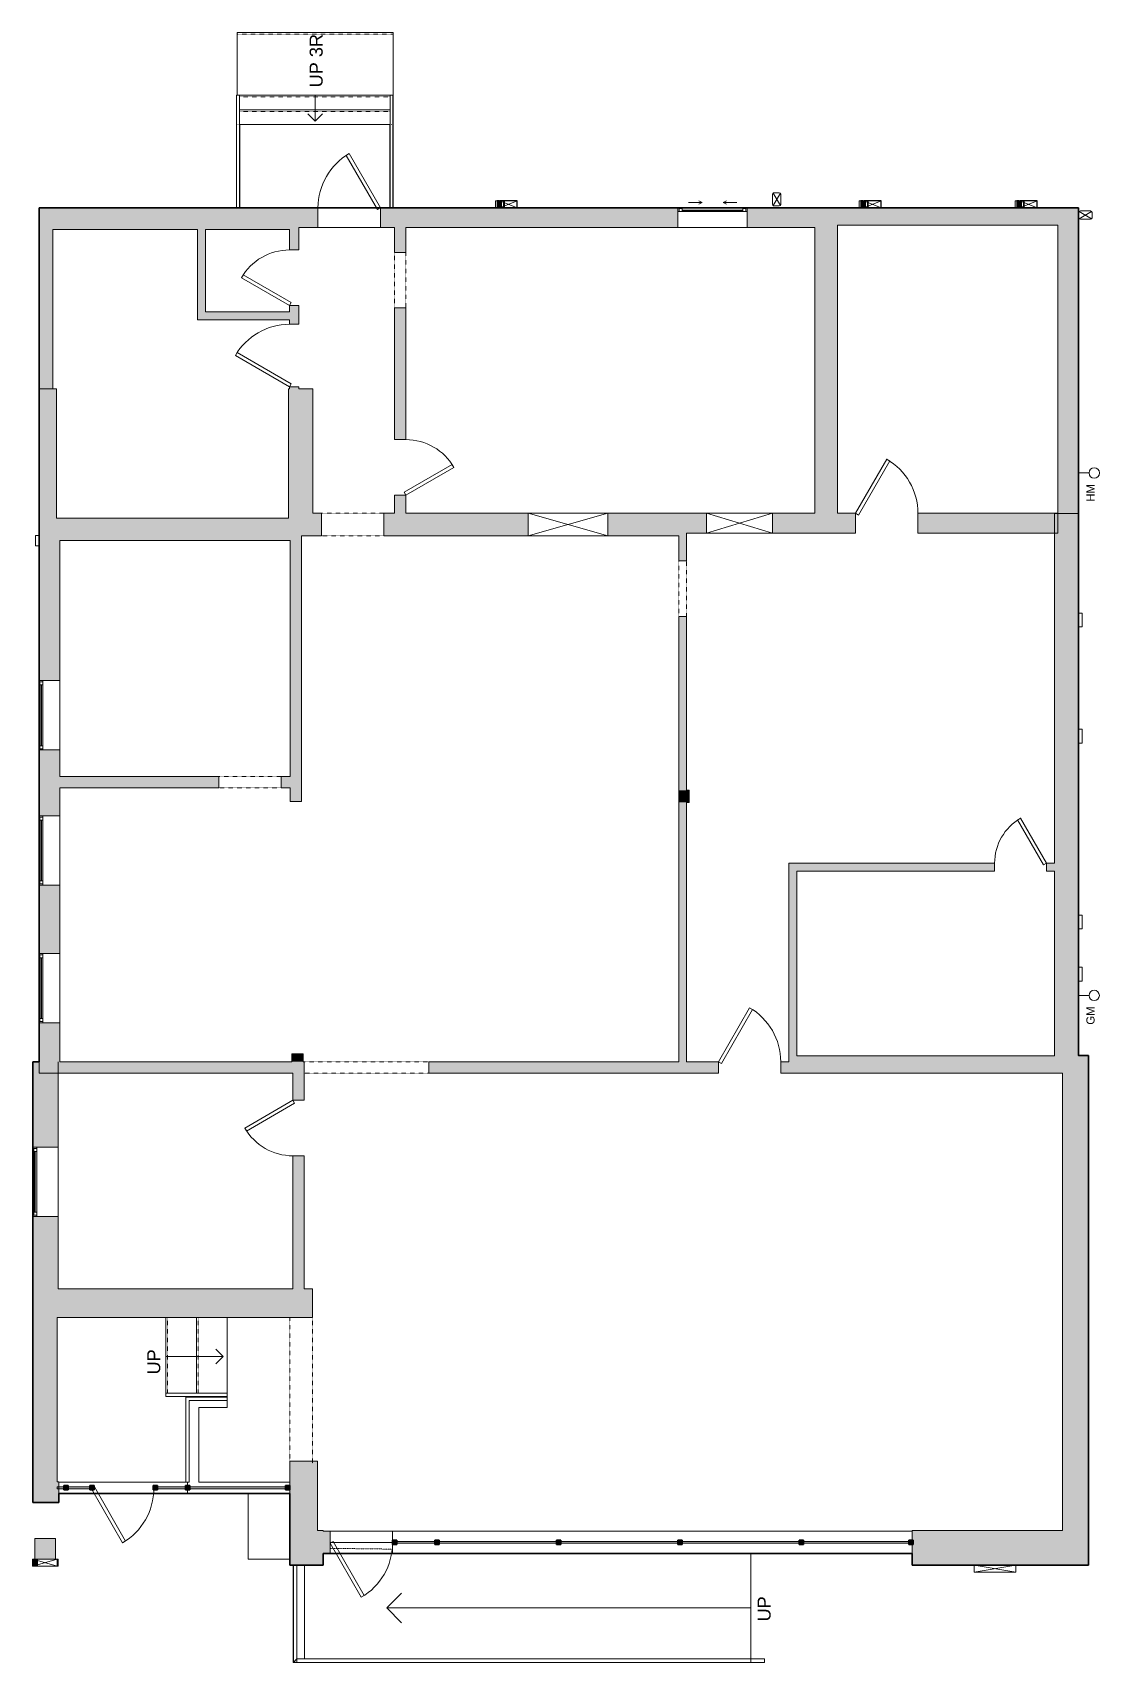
# Model space of a CAD drawing. Header units: inches. Extents: x 20 to 636, y -384 to 556.
import ezdxf

# ---------------------------------------------------------------- set-up
doc = ezdxf.new("R2010")
doc.units = ezdxf.units.IN
doc.header["$MEASUREMENT"] = 0
doc.linetypes.add('Dash', pattern=[0.23622, 0.11811, -0.11811])
doc.linetypes.add('Overhead', pattern=[0.15625, 0.09375, -0.0625])
for name, color, linetype, lineweight in [('A-ANNO-NOTE', 131, 'Continuous', 9), ('A-AREA', 32, 'Dash', 9), ('A-DETL', 90, 'Continuous', 9), ('A-DETL-GENF', 92, 'Overhead', 9), ('A-DETL-MEDM', 90, 'Continuous', 9), ('A-DOOR', 31, 'Continuous', 9), ('A-EXTEERIOR SPACES', 90, 'Continuous', 9), ('A-FLOR', 192, 'Continuous', 9), ('A-FLOR-HRAL', 11, 'Continuous', 9), ('A-FLOR-OVHD', 1, 'Overhead', 9), ('A-GENM', 13, 'Continuous', 9), ('A-GENM-HDLN', 13, 'Dash', 9), ('A-GLAZ', 151, 'Continuous', 9), ('A-LEDGES', 90, 'Continuous', 9), ('A-WALL', 90, 'Continuous', 9), ('A-WALL-PATT', 111, 'Continuous', 9), ('G-ANNO-TEXT', 231, 'Continuous', 9), ('M-EQPM', 90, 'Continuous', 9), ('Q-SPCQ', 2, 'Continuous', 9), ('S-STRS', 90, 'Continuous', 9)]:
    doc.layers.add(name, color=color, linetype=linetype, lineweight=lineweight)
doc.styles.add('Arial', font='arial.ttf', dxfattribs={"height": 4.6875})
doc.styles.add('Arial_1', font='arial.ttf', dxfattribs={"height": 7.5})

msp = doc.modelspace()

# ---------------------------------------------------------------- texts
at = {"layer": 'A-ANNO-NOTE', "char_height": 4.687, "attachment_point": 1, "rotation": 90, "style": 'Arial'}
for s, insert, width in [('HM', (628.49, 285.92), 11.7413), ('GM', (628.48, -15.72), 12.4987)]:
    msp.add_mtext(s, dxfattribs=dict(at, insert=insert, width=width))
at = {"layer": 'G-ANNO-TEXT', "color": 7, "char_height": 7.5, "attachment_point": 1, "rotation": 90, "style": 'Arial_1'}
for s, insert, width in [('UP 3R', (180.2, 524.89), 38.6325), ('UP', (86.48, -217.46), 18.18), ('UP', (438.74, -359.91), 18.18)]:
    msp.add_mtext(s, dxfattribs=dict(at, insert=insert, width=width))

# ---------------------------------------------------------------- blocks, each defined once
blk = doc.blocks.new('Wall Opening - Default 1-5566738-Main Floor')
at = {"layer": 'A-GENM'}
for p, q in [((23, 6.5), (-23, -6.5)), ((-23, 6.5), (23, -6.5))]:
    blk.add_line(p, q, dxfattribs=at)
at = {"layer": 'A-GENM-HDLN'}
for p, q in [((23, 6.5), (-23, 6.5)), ((-23, 6.5), (-23, -6.5)), ((23, -6.5), (23, 6.5)), ((-23, -6.5), (23, -6.5))]:
    blk.add_line(p, q, dxfattribs=at)
blk = doc.blocks.new('Wall Opening - Default 1-5566722-Main Floor')
at = {"layer": 'A-GENM'}
for p, q in [((19, 5.75), (-19, -5.75)), ((-19, 5.75), (19, -5.75))]:
    blk.add_line(p, q, dxfattribs=at)
at = {"layer": 'A-GENM-HDLN'}
for p, q in [((19, 5.75), (-19, 5.75)), ((-19, 5.75), (-19, -5.75)), ((19, -5.75), (19, 5.75)), ((-19, -5.75), (19, -5.75))]:
    blk.add_line(p, q, dxfattribs=at)
blk = doc.blocks.new('Plan-Double-Sliding - Default 1-5505461-Main Floor')
at = {"layer": 'A-GLAZ'}
for p, q in [((-6, 3.34375), (-14, 3.34375)), ((-6, 3.34375), (-8, 4.34375)), ((-6, 3.34375), (-8, 2.34375)), ((6, 3.34375), (8, 4.34375)), ((6, 3.34375), (8, 2.34375)), ((6, 3.34375), (14, 3.34375))]:
    blk.add_line(p, q, dxfattribs=at)
blk = doc.blocks.new('Planitar-Fixed - Default 1-5505504-Main Floor')
at = {"layer": 'A-GLAZ', "lineweight": 18}
for p, q in [((-20, 6.26), (-19.25, 6.26)), ((-19.25, 6.26), (-19.25, 4.03)), ((-19.25, 5.76), (-17.52, 5.76)), ((-19.25, 4.03), (-17.52, 4.03)), ((-17.52, 5.76), (-17.52, 4.03)), ((17.52, 5.76), (17.52, 4.03)), ((19.25, 5.76), (17.52, 5.76)), ((17.52, 4.03), (19.25, 4.03)), ((19.25, 6.26), (19.25, 4.03)), ((19.96, 6.26), (19.25, 6.26)), ((-20, -5.24), (-18.74, -5.24)), ((20, -5.24), (18.74, -5.24))]:
    blk.add_line(p, q, dxfattribs=at)
at = {"layer": 'A-GLAZ'}
for p, q in [((-20, 6.26), (20, 6.26)), ((-20, 6.26), (-20, 4.03)), ((20, 4.03), (-20, 4.03)), ((-20, 4.03), (-20, -5.24)), ((20, 4.03), (-20, 4.03)), ((-20, 4.03), (20, 4.03)), ((-20, 4.03), (-20, -5.24)), ((20, 4.03), (20, 6.26)), ((20, -5.24), (20, 4.03)), ((20, -5.24), (20, 4.03)), ((-20, -5.24), (20, -5.24)), ((20, -5.24), (-20, -5.24))]:
    blk.add_line(p, q, dxfattribs=at)
at = {"layer": 'A-GLAZ', "lineweight": 25}
blk.add_line((-17.52, 4.9), (17.52, 4.9), dxfattribs=at)
blk = doc.blocks.new('Planitar-Fixed - Default 1-5505658-Main Floor')
at = {"layer": 'A-GLAZ', "lineweight": 18}
for p, q in [((-20, 6.51), (-19.25, 6.51)), ((-19.25, 6.51), (-20, 6.51)), ((-19.25, 6.51), (-19.25, 4.28)), ((-19.25, 4.28), (-19.25, 6.51)), ((-19.25, 6.01), (-17.52, 6.01)), ((-17.52, 6.01), (-19.25, 6.01)), ((-19.25, 6.01), (-19.25, 4.28)), ((-19.25, 4.28), (-17.52, 4.28)), ((-17.52, 6.01), (-17.52, 4.28)), ((-17.52, 4.28), (-17.52, 6.01)), ((17.52, 6.01), (17.52, 4.28)), ((19.25, 6.01), (17.52, 6.01)), ((19.25, 6.01), (17.52, 6.01)), ((17.52, 6.01), (17.52, 4.28)), ((17.52, 4.28), (19.25, 4.28)), ((19.25, 6.51), (19.25, 4.28)), ((19.96, 6.51), (19.25, 6.51)), ((20, 6.51), (19.25, 6.51)), ((19.25, 6.51), (19.25, 4.28)), ((19.25, 4.28), (19.25, 6.01)), ((-20, -5.49), (-18.74, -5.49)), ((20, -5.49), (18.74, -5.49))]:
    blk.add_line(p, q, dxfattribs=at)
at = {"layer": 'A-GLAZ'}
for p, q in [((20, 4.28), (-20, 4.28)), ((-20, 4.28), (-20, -5.49)), ((-19.25, 6.51), (19.25, 6.51)), ((-17.52, 6.01), (17.52, 6.01)), ((20, -5.49), (20, 4.28)), ((-20, -5.49), (20, -5.49))]:
    blk.add_line(p, q, dxfattribs=at)
at = {"layer": 'A-GLAZ', "lineweight": 25}
blk.add_line((-17.52, 5.15), (17.52, 5.15), dxfattribs=at)
blk = doc.blocks.new('Planitar-Fixed - Default 1-5505659-Main Floor')
at = {"layer": 'A-GLAZ', "lineweight": 18}
for p, q in [((-20, 7.76), (-19.25, 7.76)), ((-19.25, 7.76), (-20, 7.76)), ((-19.25, 7.76), (-19.25, 5.53)), ((-19.25, 5.53), (-19.25, 7.76)), ((-19.25, 7.26), (-17.52, 7.26)), ((-17.52, 7.26), (-19.25, 7.26)), ((-19.25, 7.26), (-19.25, 5.53)), ((-19.25, 5.53), (-17.52, 5.53)), ((-17.52, 7.26), (-17.52, 5.53)), ((-17.52, 5.53), (-17.52, 7.26)), ((17.52, 7.26), (17.52, 5.53)), ((19.25, 7.26), (17.52, 7.26)), ((19.25, 7.26), (17.52, 7.26)), ((17.52, 7.26), (17.52, 5.53)), ((17.52, 5.53), (19.25, 5.53)), ((19.25, 7.76), (19.25, 5.53)), ((19.96, 7.76), (19.25, 7.76)), ((20, 7.76), (19.25, 7.76)), ((19.25, 7.76), (19.25, 5.53)), ((19.25, 5.53), (19.25, 7.26)), ((-20, -6.74), (-18.74, -6.74)), ((20, -6.74), (18.74, -6.74))]:
    blk.add_line(p, q, dxfattribs=at)
at = {"layer": 'A-GLAZ'}
for p, q in [((20, 5.53), (-20, 5.53)), ((-20, 5.53), (-20, -6.74)), ((-19.25, 7.76), (19.25, 7.76)), ((-17.52, 7.26), (17.52, 7.26)), ((20, -6.74), (20, 5.53)), ((-20, -6.74), (20, -6.74))]:
    blk.add_line(p, q, dxfattribs=at)
at = {"layer": 'A-GLAZ', "lineweight": 25}
blk.add_line((-17.52, 6.4), (17.52, 6.4), dxfattribs=at)
blk = doc.blocks.new('Planitar - Opening - 3_-0_ x 6_-8_-5505724-Main Floor')
at = {"layer": 'A-DETL-GENF'}
for p, q in [((17.68, 6.5), (-18.32, 6.5)), ((-18.32, -6.5), (17.68, -6.5))]:
    blk.add_line(p, q, dxfattribs=at)
at = {"layer": 'A-DETL-MEDM'}
for p, q in [((-18.32, 6.5), (-18.32, -6.5)), ((17.68, -6.5), (17.68, 6.5))]:
    blk.add_line(p, q, dxfattribs=at)
blk = doc.blocks.new('Planitar - Opening - 3_-0_ x 6_-8_-5505767-Main Floor')
at = {"layer": 'A-DETL-GENF'}
for p, q in [((17.68, 3.25), (-18.32, 3.25)), ((-18.32, -3.25), (17.68, -3.25))]:
    blk.add_line(p, q, dxfattribs=at)
at = {"layer": 'A-DETL-MEDM'}
for p, q in [((-18.32, 3.25), (-18.32, -3.25)), ((17.68, -3.25), (17.68, 3.25))]:
    blk.add_line(p, q, dxfattribs=at)
blk = doc.blocks.new('Planitar - Opening - 2_-8_ x 6_-8_-5505799-Main Floor')
at = {"layer": 'A-DETL-GENF'}
for p, q in [((15.68, 2.25), (-16.32, 2.25)), ((-16.32, -2.25), (15.68, -2.25))]:
    blk.add_line(p, q, dxfattribs=at)
at = {"layer": 'A-DETL-MEDM'}
for p, q in [((-16.32, 2.25), (-16.32, -2.25)), ((15.68, -2.25), (15.68, 2.25))]:
    blk.add_line(p, q, dxfattribs=at)
blk = doc.blocks.new('Planitar - Opening - 6_-0_ x 6_-8-5505825-Main Floor')
at = {"layer": 'A-DETL-GENF'}
for p, q in [((35.68, 3.25), (-36.32, 3.25)), ((-36.32, -3.25), (35.68, -3.25))]:
    blk.add_line(p, q, dxfattribs=at)
at = {"layer": 'A-DETL-MEDM'}
for p, q in [((-36.32, 3.25), (-36.32, -3.25)), ((35.68, -3.25), (35.68, 3.25))]:
    blk.add_line(p, q, dxfattribs=at)
blk = doc.blocks.new('Planitar - Single Door - 3_-0 x 6_-8_-5506503-Main Floor')
at = {"layer": 'A-DOOR'}
for p, q in [((-1.73, 30.68), (0, 31.68)), ((16.27, -0.5), (-1.73, 30.68)), ((18, 0.5), (0, 31.68)), ((16.27, -0.5), (18, 0.5))]:
    blk.add_line(p, q, dxfattribs=at)
blk.add_arc((18, 0.5), 36, 120, 180, dxfattribs=at)
blk = doc.blocks.new('Top Rail Type - Top Rail_Internal_-5508236-Main Floor')
at = {"layer": 'A-FLOR-HRAL'}
for p, q in [((108.77, -279.55), (108.77, -230.57)), ((108.77, -230.57), (132.5, -230.57)), ((110.73, -232.53), (110.73, -279.55)), ((132.5, -232.53), (110.73, -232.53)), ((132.5, -230.57), (132.5, -232.53)), ((110.73, -279.55), (108.77, -279.55))]:
    blk.add_line(p, q, dxfattribs=at)
blk = doc.blocks.new('Top Rail Type - Top Rail_Internal_-V1-Main Floor')
at = {"layer": 'A-FLOR-HRAL'}
for p, q in [((108.77, -230.57), (132.5, -230.57)), ((108.77, -279.55), (108.77, -230.57)), ((110.73, -232.53), (132.5, -232.53)), ((110.73, -279.55), (110.73, -232.53)), ((132.5, -230.57), (132.5, -232.53)), ((108.77, -279.55), (110.73, -279.55))]:
    blk.add_line(p, q, dxfattribs=at)
blk = doc.blocks.new('Top Rail Type - Top Rail_Internal_-5508320-Main Floor')
at = {"layer": 'A-FLOR-HRAL'}
for p, q in [((97.25, -230.11), (97.25, -228.14)), ((97.25, -228.14), (132.5, -228.14)), ((132.5, -230.11), (97.25, -230.11)), ((132.5, -228.14), (132.5, -230.11))]:
    blk.add_line(p, q, dxfattribs=at)
blk = doc.blocks.new('Top Rail Type - Top Rail_Internal_-V2-Main Floor')
at = {"layer": 'A-FLOR-HRAL'}
for p, q in [((97.25, -228.14), (97.25, -230.11)), ((97.25, -228.14), (132.5, -228.14)), ((97.25, -230.11), (132.5, -230.11)), ((132.5, -228.14), (132.5, -230.11))]:
    blk.add_line(p, q, dxfattribs=at)
blk = doc.blocks.new('Planitar - Single Door - 3_-0 x 6_-8_-5508868-Main Floor')
at = {"layer": 'A-DOOR'}
for p, q in [((-1.73, 30.68), (0, 31.68)), ((16.27, -0.5), (-1.73, 30.68)), ((18, 0.5), (0, 31.68)), ((16.27, -0.5), (18, 0.5))]:
    blk.add_line(p, q, dxfattribs=at)
blk.add_arc((18, 0.5), 36, 120, 180, dxfattribs=at)
blk = doc.blocks.new('Top Rail Type - Top Rail_Internal_-5510588-Main Floor')
at = {"layer": 'A-FLOR-HRAL'}
for p, q in [((170.77, -383.48), (170.77, -327.5)), ((172.73, -327.5), (172.73, -383.48)), ((172.73, -383.48), (171.57, -383.48)), ((172.73, -381.52), (434.75, -381.52)), ((434.75, -383.48), (172.73, -383.48)), ((434.75, -383.48), (434.75, -381.52)), ((434.75, -381.52), (442.75, -381.52)), ((442.75, -383.48), (434.75, -383.48)), ((442.75, -381.52), (442.75, -383.48))]:
    blk.add_line(p, q, dxfattribs=at)
blk = doc.blocks.new('Top Rail Type - Top Rail_Internal_-V3-Main Floor')
at = {"layer": 'A-FLOR-HRAL'}
for p, q in [((170.77, -327.5), (170.77, -383.48)), ((172.73, -327.5), (172.73, -381.52)), ((171.75, -382.5), (170.77, -383.48)), ((170.77, -383.48), (171.75, -383.48)), ((172.73, -381.52), (171.57, -382.68)), ((172.73, -381.52), (434.75, -381.52)), ((172.73, -383.48), (434.75, -383.48)), ((434.75, -381.52), (442.75, -381.52)), ((434.75, -383.48), (442.75, -383.48)), ((442.75, -381.52), (442.75, -383.48))]:
    blk.add_line(p, q, dxfattribs=at)
blk = doc.blocks.new('Planitar - Single Door - 3_-0 x 6_-8_-5510642-Main Floor')
at = {"layer": 'A-DOOR'}
for p, q in [((-1.73, 35.93), (0, 36.93)), ((16.27, 4.75), (-1.73, 35.93)), ((18, 5.75), (0, 36.93)), ((16.27, 4.75), (18, 5.75))]:
    blk.add_line(p, q, dxfattribs=at)
blk.add_arc((18, 5.75), 36, 120, 180, dxfattribs=at)
blk = doc.blocks.new('Top Rail Type - Top Rail_Internal_-5510999-Main Floor')
at = {"layer": 'A-FLOR-HRAL'}
for p, q in [((138.04, 520.5), (138.04, 503.25)), ((139.62, 503.25), (139.62, 520.5)), ((138.04, 503.25), (138.04, 455.5)), ((139.62, 455.5), (139.62, 503.25))]:
    blk.add_line(p, q, dxfattribs=at)
at = {"layer": 'A-FLOR-HRAL', "flags": 128}
blk.add_lwpolyline([(138.76, 520.5), (138.83, 520.5), (138.91, 520.5)], dxfattribs=at)
at = {"layer": 'A-FLOR-HRAL'}
blk.add_open_spline([(138.74, 503.5), (138.77, 503.5), (138.83, 503.5), (138.89, 503.5), (138.92, 503.5)], degree=3, dxfattribs=at)
blk = doc.blocks.new('Top Rail Type - Top Rail_Internal_-V4-Main Floor')
at = {"layer": 'A-FLOR-HRAL'}
for p, q in [((139.62, 520.5), (138.04, 520.5)), ((138.04, 520.5), (138.04, 503.5)), ((139.62, 520.5), (139.62, 503.5)), ((138.04, 503.5), (138.04, 455.5)), ((139.62, 503.5), (139.62, 455.5))]:
    blk.add_line(p, q, dxfattribs=at)
blk = doc.blocks.new('Top Rail Type - Top Rail_Internal_-5511134-Main Floor')
at = {"layer": 'A-FLOR-HRAL'}
for p, q in [((226.71, 520.5), (226.71, 503.25)), ((228.29, 503.25), (228.29, 520.5)), ((226.71, 503.25), (226.71, 455.5)), ((228.29, 455.5), (228.29, 503.25))]:
    blk.add_line(p, q, dxfattribs=at)
at = {"layer": 'A-FLOR-HRAL', "flags": 128}
blk.add_lwpolyline([(227.42, 520.5), (227.5, 520.5), (227.58, 520.5)], dxfattribs=at)
at = {"layer": 'A-FLOR-HRAL'}
blk.add_open_spline([(227.41, 503.5), (227.44, 503.5), (227.5, 503.5), (227.56, 503.5), (227.59, 503.5)], degree=3, dxfattribs=at)
blk = doc.blocks.new('Top Rail Type - Top Rail_Internal_-V5-Main Floor')
at = {"layer": 'A-FLOR-HRAL'}
for p, q in [((228.29, 520.5), (226.71, 520.5)), ((226.71, 520.5), (226.71, 503.5)), ((228.29, 520.5), (228.29, 503.5)), ((226.71, 503.5), (226.71, 455.5)), ((228.29, 503.5), (228.29, 455.5))]:
    blk.add_line(p, q, dxfattribs=at)
blk = doc.blocks.new('Planitar - Single Door - 2_8-5512151-Main Floor')
at = {"layer": 'A-DOOR'}
for p, q in [((14.27, -1.75), (-1.73, -29.46)), ((16, -2.75), (0, -30.46)), ((14.27, -1.75), (16, -2.75)), ((-1.73, -29.46), (0, -30.46))]:
    blk.add_line(p, q, dxfattribs=at)
blk.add_arc((16, -2.75), 32, 180, 240, dxfattribs=at)
blk = doc.blocks.new('Planitar - Single Door - 2_8-5512180-Main Floor')
at = {"layer": 'A-DOOR'}
for p, q in [((-1.73, 29.96), (0, 30.96)), ((14.27, 2.25), (-1.73, 29.96)), ((16, 3.25), (0, 30.96)), ((14.27, 2.25), (16, 3.25))]:
    blk.add_line(p, q, dxfattribs=at)
blk.add_arc((16, 3.25), 32, 120, 180, dxfattribs=at)
blk = doc.blocks.new('Planitar - Single Door - 2_6-5512266-Main Floor')
at = {"layer": 'A-DOOR'}
for p, q in [((-1.73, 27.23), (0, 28.23)), ((15, 2.25), (0, 28.23)), ((13.27, 1.25), (-1.73, 27.23)), ((13.27, 1.25), (15, 2.25))]:
    blk.add_line(p, q, dxfattribs=at)
blk.add_arc((15, 2.25), 30, 120, 180, dxfattribs=at)
blk = doc.blocks.new('Planitar - Single Door - 3_-0 x 6_-8_-5512522-Main Floor')
at = {"layer": 'A-DOOR'}
for p, q in [((16.27, -2.25), (-1.73, -33.43)), ((18, -3.25), (0, -34.43)), ((16.27, -2.25), (18, -3.25)), ((-1.73, -33.43), (0, -34.43))]:
    blk.add_line(p, q, dxfattribs=at)
blk.add_arc((18, -3.25), 36, 180, 240, dxfattribs=at)
blk = doc.blocks.new('Planitar - Single Door - 3_-0 x 6_-8_-5512519-Main Floor')
at = {"layer": 'A-DOOR'}
for p, q in [((16.27, -4.75), (-1.73, -35.93)), ((18, -5.75), (0, -36.93)), ((16.27, -4.75), (18, -5.75)), ((-1.73, -35.93), (0, -36.93))]:
    blk.add_line(p, q, dxfattribs=at)
blk.add_arc((18, -5.75), 36, 180, 240, dxfattribs=at)
blk = doc.blocks.new('Planitar - Single Door - 3_-0 x 6_-8_-5512518-Main Floor')
at = {"layer": 'A-DOOR'}
for p, q in [((16.27, -1.75), (-1.73, -32.93)), ((18, -2.75), (0, -33.93)), ((16.27, -1.75), (18, -2.75)), ((-1.73, -32.93), (0, -33.93))]:
    blk.add_line(p, q, dxfattribs=at)
blk.add_arc((18, -2.75), 36, 180, 240, dxfattribs=at)
blk = doc.blocks.new('Gas Meter - Default 1-3381441-Main Floor')
at = {"layer": 'M-EQPM'}
blk.add_line((0, 0.01), (0, 6), dxfattribs=at)
blk.add_circle((0, 9), 3, dxfattribs=at)
blk = doc.blocks.new('Hydro Meter - Default 1-3380297-Main Floor')
at = {"layer": 'M-EQPM'}
blk.add_line((0, 0), (0, 6), dxfattribs=at)
blk.add_circle((0, 9), 3, dxfattribs=at)
blk = doc.blocks.new('Downspout - Downspout_4650-5603892-Main Floor')
at = {"layer": 'Q-SPCQ'}
for p, q in [((-1.5, 0), (1.5, 0)), ((-2.4, -6.75), (-2.4, -0.9)), ((-2.14, -0.26), (2.14, -7.39)), ((-2.14, -7.39), (2.14, -0.26)), ((-1.5, -7.65), (1.5, -7.65)), ((2.4, -0.9), (2.4, -6.75))]:
    blk.add_line(p, q, dxfattribs=at)
for centre, start, end in [((1.5, -0.9), 360, 90), ((-1.5, -0.9), 90, 180), ((-1.5, -6.75), 180, 270), ((1.5, -6.75), 270, 0)]:
    blk.add_arc(centre, 0.9, start, end, dxfattribs=at)
blk = doc.blocks.new('Downspout - Downspout_4650-5603893-Main Floor')
at = {"layer": 'Q-SPCQ'}
for p, q in [((-1.5, 0), (1.5, 0)), ((-2.4, -6.75), (-2.4, -0.9)), ((-2.14, -0.26), (2.14, -7.39)), ((-2.14, -7.39), (2.14, -0.26)), ((-1.5, -7.65), (1.5, -7.65)), ((2.4, -0.9), (2.4, -6.75))]:
    blk.add_line(p, q, dxfattribs=at)
for centre, start, end in [((1.5, -0.9), 360, 90), ((-1.5, -0.9), 90, 180), ((-1.5, -6.75), 180, 270), ((1.5, -6.75), 270, 0)]:
    blk.add_arc(centre, 0.9, start, end, dxfattribs=at)
blk = doc.blocks.new('Wall  Protrusion - Wall  Protrusion-4332175-Main Floor')
at = {"layer": 'A-GENM'}
for p, q in [((626, 221.68), (624, 221.68)), ((626, 221.68), (626, 213.68)), ((624, 213.68), (626, 213.68))]:
    blk.add_line(p, q, dxfattribs=at)
blk = doc.blocks.new('Signage - Signage-5643857-Main Floor')
at = {"layer": 'A-GENM'}
for p, q in [((287.41, 459.5), (288.36, 459.5)), ((287.41, 455.5), (287.41, 459.5)), ((288.89, 459.5), (288.99, 459.5)), ((289.52, 459.5), (290, 459.5)), ((300, 459.5), (290, 455.5)), ((290, 459.5), (300, 455.5))]:
    blk.add_line(p, q, dxfattribs=at)
at = {"layer": 'A-GENM', "lineweight": 25}
for p, q in [((288.89, 459.5), (288.36, 459.5)), ((288.36, 459.5), (288.36, 455.5)), ((288.36, 455.5), (288.89, 455.5)), ((288.89, 455.5), (288.89, 459.5)), ((289.52, 459.5), (288.99, 459.5)), ((288.99, 459.5), (288.99, 455.5)), ((288.99, 455.5), (289.52, 455.5)), ((289.52, 455.5), (289.52, 459.5)), ((300, 459.5), (290, 459.5)), ((290, 459.5), (290, 455.5)), ((290, 455.5), (300, 455.5)), ((290.96, 459.5), (290.43, 459.5)), ((290.43, 459.5), (290.43, 455.5)), ((290.43, 455.5), (290.96, 455.5)), ((290.96, 455.5), (290.96, 459.5)), ((292.59, 459.5), (292.15, 459.5)), ((292.15, 459.5), (292.15, 455.5)), ((292.15, 455.5), (292.59, 455.5)), ((292.59, 455.5), (292.59, 459.5)), ((300, 455.5), (300, 459.5))]:
    blk.add_line(p, q, dxfattribs=at)
blk = doc.blocks.new('Wall  Protrusion - Wall  Protrusion-5573767-Main Floor')
at = {"layer": 'A-GENM'}
for p, q in [((21.99, 260.5), (21.99, 266.5)), ((23.99, 266.5), (21.99, 266.5)), ((21.99, 260.5), (23.99, 260.5))]:
    blk.add_line(p, q, dxfattribs=at)
blk = doc.blocks.new('Planitar - Opening - 2_-8_ x 6_-8_-5605928-Main Floor')
at = {"layer": 'A-DETL-GENF'}
for p, q in [((15.68, 3.25), (-16.32, 3.25)), ((-16.32, -3.25), (15.68, -3.25))]:
    blk.add_line(p, q, dxfattribs=at)
at = {"layer": 'A-DETL-MEDM'}
for p, q in [((-16.32, 3.25), (-16.32, -3.25)), ((15.68, -3.25), (15.68, 3.25))]:
    blk.add_line(p, q, dxfattribs=at)
blk = doc.blocks.new('Signage - Signage-5643858-Main Floor')
at = {"layer": 'A-GENM'}
for p, q in [((563.75, -331.5), (587.75, -327.5)), ((587.75, -331.5), (563.75, -327.5)), ((563.75, -327.5), (587.75, -327.5)), ((563.75, -327.5), (563.75, -331.5)), ((587.75, -331.5), (587.75, -327.5)), ((587.75, -331.5), (563.75, -331.5))]:
    blk.add_line(p, q, dxfattribs=at)
blk = doc.blocks.new('Signage - Signage-5643859-Main Floor')
at = {"layer": 'A-GENM'}
for p, q in [((20.27, -324), (20.57, -324)), ((20.27, -324), (20.27, -328)), ((20.57, -328), (20.27, -328)), ((20.49, -328), (34.49, -324)), ((34.49, -328), (20.49, -324)), ((20.57, -324), (20.83, -324)), ((20.57, -328), (20.57, -324)), ((20.83, -328), (20.57, -328)), ((20.83, -324), (20.83, -328)), ((20.83, -324), (21.29, -324)), ((21.29, -328), (20.83, -328)), ((21.29, -324), (21.48, -324)), ((21.29, -324), (21.29, -328)), ((21.48, -328), (21.29, -328)), ((21.48, -324), (21.87, -324)), ((21.48, -324), (21.48, -328)), ((21.87, -328), (21.48, -328)), ((21.87, -324), (22.35, -324)), ((21.87, -324), (21.87, -328)), ((22.35, -328), (21.87, -328)), ((22.35, -324), (22.82, -324)), ((22.35, -324), (22.35, -328)), ((22.82, -328), (22.35, -328)), ((22.82, -324), (23.17, -324)), ((22.82, -324), (22.82, -328)), ((23.17, -328), (22.82, -328)), ((23.17, -324), (23.17, -328)), ((23.17, -324), (34.49, -324)), ((34.49, -328), (23.17, -328)), ((34.49, -324), (35.08, -324)), ((34.49, -328), (34.49, -324)), ((35.08, -328), (34.49, -328)), ((35.08, -324), (35.08, -328))]:
    blk.add_line(p, q, dxfattribs=at)

# ---------------------------------------------------------------- hatches: boundary and pattern name
at = {"layer": 'A-WALL'}
msp.add_hatch(color=8, dxfattribs=at).paths.add_polyline_path([(29.99, -324), (33.49, -324), (33.49, -312), (21.49, -312), (21.49, -324), (29.89, -324)], flags=0)
at = {"layer": 'A-WALL-PATT'}
for points in [[(23.99, 351), (31.99, 351), (31.99, 455.5), (23.99, 455.5), (23.99, 363.84)], [(168.5, 443), (174, 443), (174, 455.5), (31.99, 455.5), (31.99, 443), (150.77, 443)], [(624, 445.5), (624, 455.5), (478.25, 455.5), (478.25, 445.5), (612, 445.5)], [(120, 390.87), (120, 443), (115.5, 443), (115.5, 390.87)], [(484.75, 279.25), (484.75, 445.5), (478.25, 445.5), (478.25, 444), (471.75, 444), (471.75, 279.25)], [(612, 279.18), (624, 279.18), (624, 445.5), (612, 445.5), (612, 363.84)], [(168.5, 390.87), (168.5, 395.37), (120, 395.37), (120, 390.87), (150.77, 390.87)], [(33.99, 270), (33.99, 351), (23.99, 351), (23.99, 270)], [(175.5, 276.5), (175.5, 279.25), (182, 279.25), (182, 351), (168, 351), (168, 276.5), (169, 276.5)], [(169, 263.5), (169, 276.5), (33.99, 276.5), (33.99, 270), (35.99, 270), (35.99, 263.5), (150.77, 263.5)], [(175.5, 113), (175.5, 276.5), (169, 276.5), (169, 113)], [(624, -33.57), (624, 279.18), (610, 279.18), (610, -33.57), (614.75, -33.57)], [(397.75, 112.5), (399.25, 112.5), (399.25, 119.5), (393.25, 119.5), (393.25, 112.5)], [(397.75, -37.07), (397.75, 112.5), (393.25, 112.5), (393.25, -37.07)], [(461.32, -37.07), (461.32, 77.43), (456.82, 77.43), (456.82, -37.07)], [(176.5, -37.07), (176.5, -32.5), (170, -32.5), (170, -37.07)], [(614.75, -43.57), (614.75, -33.57), (461.32, -33.57), (461.32, -43.57)], [(629.75, -327.5), (629.75, -33.57), (614.75, -33.57), (614.75, -327.5)], [(181.75, -184.5), (181.75, -168), (34.99, -168), (34.99, -176.25), (34.49, -176.25), (34.49, -184.5), (150.77, -184.5)], [(34.49, -279.3), (34.49, -176.25), (20.49, -176.25), (20.49, -279.3)], [(184.75, -307.5), (184.75, -267.5), (168.75, -267.5), (168.75, -307.5)], [(20.49, -291.3), (35.5, -291.3), (35.5, -279.3), (20.49, -279.3)], [(40.75, -284.05), (40.75, -281.55), (38.25, -281.55), (38.25, -284.05)], [(55.75, -284.05), (55.75, -281.55), (53.25, -281.55), (53.25, -284.05)], [(92.29, -284.05), (92.29, -281.55), (89.79, -281.55), (89.79, -284.05)], [(111, -284.05), (111, -281.55), (108.5, -281.55), (108.5, -284.05)], [(168.75, -284.05), (168.75, -281.55), (166.25, -281.55), (166.25, -284.05)], [(188, -327.5), (188, -307.5), (168.75, -307.5), (168.75, -327.5)], [(191.99, -320.75), (191.99, -307.75), (188, -307.75), (188, -320.75)], [(580.34, -327.5), (614.75, -327.5), (614.75, -307.5), (528, -307.5), (528, -327.5), (580.21, -327.5)], [(230.49, -315.5), (230.49, -313), (227.99, -313), (227.99, -315.5)], [(255, -315.5), (255, -313), (252.5, -313), (252.5, -315.5)], [(322.75, -315.5), (325.25, -315.5), (325.25, -313), (322.75, -313)], [(395.25, -315.5), (395.25, -313), (392.75, -313), (392.75, -315.5)], [(465.25, -315.5), (465.25, -313), (462.75, -313), (462.75, -315.5)], [(528.5, -315.5), (528.5, -313), (526, -313), (526, -315.5)]]:
    msp.add_hatch(color=9, dxfattribs=at).paths.add_polyline_path(points, flags=0)
h = msp.add_hatch(color=9, dxfattribs=at)
h.paths.add_polyline_path([(471.75, 444), (478.25, 444), (478.25, 455.5), (432.75, 455.5), (432.75, 444)], flags=0)
h.paths.add_polyline_path([(392.75, 444), (392.75, 455.5), (221, 455.5), (221, 444), (323.19, 444)], flags=0)
h.paths.add_polyline_path([(185, 444), (185, 455.5), (174, 455.5), (174, 444)], flags=0)
h = msp.add_hatch(color=9, dxfattribs=at)
h.paths.add_polyline_path([(168.5, 351), (174, 351), (174, 352.25), (168.5, 352.25)], flags=0)
h.paths.add_polyline_path([(174, 388.25), (174, 399.12), (168.5, 399.12), (168.5, 388.25)], flags=0)
h.paths.add_polyline_path([(168.5, 431.12), (174, 431.12), (174, 443), (168.5, 443), (168.5, 431.9)], flags=0)
h = msp.add_hatch(color=9, dxfattribs=at)
h.paths.add_polyline_path([(235.75, 279.25), (235.75, 289.75), (229.25, 289.75), (229.25, 279.25)], flags=0)
h.paths.add_polyline_path([(235.75, 321.75), (235.75, 397.75), (229.25, 397.75), (229.25, 321.75)], flags=0)
h.paths.add_polyline_path([(229.25, 429.75), (235.75, 429.75), (235.75, 444), (229.25, 444), (229.25, 431.9)], flags=0)
h = msp.add_hatch(color=9, dxfattribs=at)
h.paths.add_polyline_path([(393.25, 266.25), (393.25, 279.25), (352.25, 279.25), (352.25, 266.25)], flags=0)
h.paths.add_polyline_path([(306.25, 266.25), (306.25, 279.25), (223, 279.25), (223, 266.25)], flags=0)
h.paths.add_polyline_path([(187, 266.25), (187, 279.25), (175.5, 279.25), (175.5, 266.25)], flags=0)
h = msp.add_hatch(color=9, dxfattribs=at)
h.paths.add_polyline_path([(397.75, 119.5), (397.75, 219.75), (393.25, 219.75), (393.25, 119.5)], flags=0)
h.paths.add_polyline_path([(397.75, 251.75), (397.75, 279.25), (393.25, 279.25), (393.25, 251.75)], flags=0)
h = msp.add_hatch(color=9, dxfattribs=at)
h.paths.add_polyline_path([(612, 267.75), (612, 279.25), (531.25, 279.25), (531.25, 267.75)], flags=0)
h.paths.add_polyline_path([(495.25, 267.75), (495.25, 279.25), (447.25, 279.25), (447.25, 267.75)], flags=0)
h.paths.add_polyline_path([(409.25, 267.75), (409.25, 279.25), (397.75, 279.25), (397.75, 267.75)], flags=0)
h = msp.add_hatch(color=9, dxfattribs=at)
h.paths.add_polyline_path([(34.99, -37.07), (35.99, -37.07), (35.99, -14.57), (23.99, -14.57), (23.99, -37.07), (26.22, -37.07)], flags=0)
h.paths.add_polyline_path([(35.99, 25.43), (35.99, 64.75), (23.99, 64.75), (23.99, 25.43), (26.22, 25.43)], flags=0)
h.paths.add_polyline_path([(35.99, 104.75), (35.99, 142.75), (23.99, 142.75), (23.99, 104.75), (26.22, 104.75)], flags=0)
h.paths.add_polyline_path([(26.22, 182.75), (35.99, 182.75), (35.99, 270), (23.99, 270), (23.99, 182.75)], flags=0)
h = msp.add_hatch(color=9, dxfattribs=at)
h.paths.add_polyline_path([(169, 121), (169, 127.5), (163.75, 127.5), (163.75, 121)], flags=0)
h.paths.add_polyline_path([(127.75, 121), (127.75, 127.5), (35.99, 127.5), (35.99, 121)], flags=0)
h = msp.add_hatch(color=9, dxfattribs=at)
h.paths.add_polyline_path([(610, 72.93), (610, 77.43), (605.5, 77.43), (605.5, 72.93)], flags=0)
h.paths.add_polyline_path([(575.5, 72.93), (575.5, 77.43), (461.32, 77.43), (461.32, 72.93)], flags=0)
h = msp.add_hatch(color=9, dxfattribs=at)
h.paths.add_polyline_path([(34.99, -176.25), (34.99, -126.28), (20.49, -126.28), (20.49, -176.25), (34.49, -176.25)], flags=0)
h.paths.add_polyline_path([(34.99, -86.28), (34.99, -37.07), (20.49, -37.07), (20.49, -86.28), (22.72, -86.28)], flags=0)
h = msp.add_hatch(color=9, dxfattribs=at)
h.paths.add_polyline_path([(461.32, -43.57), (461.32, -37.07), (452.07, -37.07), (452.07, -43.57)], flags=0)
h.paths.add_polyline_path([(416.07, -43.57), (416.07, -37.07), (249, -37.07), (249, -43.57), (323.19, -43.57)], flags=0)
h.paths.add_polyline_path([(177, -43.57), (177, -37.07), (23.99, -37.07), (23.99, -43.57), (170.5, -43.57)], flags=0)
h = msp.add_hatch(color=9, dxfattribs=at)
h.paths.add_polyline_path([(170.5, -168), (177, -168), (177, -91.32), (170.5, -91.32)], flags=0)
h.paths.add_polyline_path([(177, -59.32), (177, -43.57), (170.5, -43.57), (170.5, -59.32)], flags=0)
h = msp.add_hatch(color=9, dxfattribs=at)
h.paths.add_polyline_path([(150.77, -283.3), (166.25, -283.3), (166.25, -282.3), (111, -282.3), (111, -283.3)], flags=0)
h.paths.add_polyline_path([(108.5, -283.3), (108.5, -282.3), (92.29, -282.3), (92.29, -283.3)], flags=0)
h.paths.add_polyline_path([(54.25, -283.3), (54.25, -282.3), (40.75, -282.3), (40.75, -283.3)], flags=0)
h.paths.add_polyline_path([(38.25, -283.3), (38.25, -282.3), (34.49, -282.3), (34.49, -283.3)], flags=0)
h = msp.add_hatch(color=9, dxfattribs=at)
h.paths.add_polyline_path([(526, -314.75), (526, -313.75), (465.25, -313.75), (465.25, -314.75), (495.61, -314.75)], flags=0)
h.paths.add_polyline_path([(462.75, -314.75), (462.75, -313.75), (395.25, -313.75), (395.25, -314.75)], flags=0)
h.paths.add_polyline_path([(392.75, -314.75), (392.75, -313.75), (325.25, -313.75), (325.25, -314.75)], flags=0)
h.paths.add_polyline_path([(322.75, -314.75), (322.75, -313.75), (255, -313.75), (255, -314.75)], flags=0)
h.paths.add_polyline_path([(230.49, -314.75), (252.5, -314.75), (252.5, -313.75), (230.49, -313.75)], flags=0)

# ---------------------------------------------------------------- linework, layer by layer
at = {"layer": 'A-AREA'}
for p, q in [((139.82, 520.5), (226.52, 520.5)), ((97.25, -184.5), (97.25, -228.14)), ((227.99, -318.17), (191.99, -317.72)), ((434.75, -381.52), (434.75, -320.75))]:
    msp.add_line(p, q, dxfattribs=at)
at = {"layer": 'A-DETL'}
for p, q in [((183.34, 520.5), (183.34, 505.5)), ((183.34, 505.5), (179.09, 509.74)), ((183.34, 505.5), (187.58, 509.74)), ((130.25, -207.13), (126.01, -202.88)), ((97.25, -207.13), (130.25, -207.13)), ((130.25, -207.13), (126.01, -211.37)), ((224.75, -352.12), (233.24, -343.64)), ((434.75, -352.12), (224.75, -352.12)), ((224.75, -352.12), (233.24, -360.61))]:
    msp.add_line(p, q, dxfattribs=at)
at = {"layer": 'A-DETL', "lineweight": 35}
for p, q in [((23.99, 455.5), (23.99, -37.07)), ((624, 455.5), (23.99, 455.5)), ((624, -33.5), (624, 455.5)), ((23.99, -37.07), (20.49, -37.07)), ((20.49, -37.07), (20.49, -291.3)), ((629.75, -33.5), (624, -33.5)), ((629.75, -327.5), (629.75, -33.5)), ((20.49, -291.3), (35.5, -291.3)), ((35.5, -291.3), (35.5, -286.05)), ((35.5, -286.05), (168.75, -286.05)), ((168.75, -286.05), (168.75, -327.5)), ((168.75, -327.5), (188, -327.5)), ((188, -327.5), (188, -320.75)), ((188, -320.75), (528, -320.75)), ((528, -320.75), (528, -327.5)), ((528, -327.5), (629.75, -327.5))]:
    msp.add_line(p, q, dxfattribs=at)
at = {"layer": 'A-EXTEERIOR SPACES'}
for p, q in [((139.82, 503.5), (226.52, 503.5)), ((139.82, 455.5), (139.82, 503.5)), ((226.52, 503.5), (226.52, 455.5)), ((226.52, 455.5), (139.82, 455.5)), ((172.73, -327.5), (188, -327.5)), ((172.73, -381.52), (172.73, -327.5)), ((188, -327.5), (188, -320.75)), ((188, -320.75), (434.75, -320.75)), ((434.75, -320.75), (434.75, -381.52)), ((434.75, -381.52), (172.73, -381.52))]:
    msp.add_line(p, q, dxfattribs=at)
at = {"layer": 'A-FLOR'}
for p, q in [((226.71, 503.5), (139.62, 503.5)), ((228.34, 455.5), (228.34, 503.5)), ((185, 455.5), (221, 455.5)), ((221, 444), (185, 444)), ((34.5, -184.5), (34.5, -279.3)), ((132.5, -184.5), (132.5, -228.14)), ((35.5, -279.55), (108.77, -279.55)), ((144.75, -286.05), (144.75, -324.05)), ((168.75, -286.05), (144.75, -286.05)), ((191.99, -314.25), (227.99, -314.25)), ((144.75, -324.05), (168.75, -324.05)), ((434.75, -381.52), (434.75, -320.75)), ((177.25, -383.5), (434.75, -383.5))]:
    msp.add_line(p, q, dxfattribs=at)
at = {"layer": 'A-FLOR-OVHD'}
for p, q in [((168.75, -268.5), (168.75, -184.5)), ((181.75, -184.5), (181.75, -268.5))]:
    msp.add_line(p, q, dxfattribs=at)
at = {"layer": 'A-LEDGES'}
for p, q in [((168.75, -286.05), (144.75, -286.05)), ((144.75, -286.05), (144.75, -324.05)), ((168.75, -324.05), (168.75, -286.05)), ((144.75, -324.05), (168.75, -324.05))]:
    msp.add_line(p, q, dxfattribs=at)
at = {"layer": 'A-WALL'}
for p, q in [((23.99, 455.5), (23.99, 182.75)), ((185, 455.5), (23.99, 455.5)), ((185, 444), (185, 455.5)), ((392.75, 455.5), (221, 455.5)), ((221, 455.5), (221, 444)), ((624, 455.5), (432.75, 455.5)), ((624, -33.57), (624, 455.5)), ((31.99, 443), (115.5, 443)), ((31.99, 351), (31.99, 443)), ((115.5, 443), (115.5, 390.87)), ((120, 443), (168.5, 443)), ((120, 395.37), (120, 443)), ((168.5, 443), (168.5, 431.12)), ((174, 444), (185, 444)), ((174, 431.12), (174, 444)), ((221, 444), (229.25, 444)), ((229.25, 444), (229.25, 429.75)), ((235.75, 444), (392.75, 444)), ((235.75, 429.75), (235.75, 444)), ((432.75, 444), (471.75, 444)), ((471.75, 444), (471.75, 279.25)), ((484.75, 445.5), (612, 445.5)), ((484.75, 279.25), (484.75, 445.5)), ((612, 267.75), (612, 445.5)), ((168.5, 431.12), (174, 431.12)), ((168.5, 395.37), (120, 395.37)), ((174, 399.12), (168.5, 399.12)), ((168.5, 399.12), (168.5, 395.37)), ((174, 388.25), (174, 399.12)), ((229.25, 397.75), (229.25, 321.75)), ((235.75, 321.75), (235.75, 397.75)), ((115.5, 390.87), (168.5, 390.87)), ((168.5, 390.87), (168.5, 388.25)), ((168.5, 388.25), (174, 388.25)), ((23.99, 351), (33.99, 351)), ((33.99, 276.5), (33.99, 351)), ((168, 351), (168, 276.5)), ((168.5, 351), (168, 351)), ((174, 352.25), (168.5, 352.25)), ((168.5, 352.25), (168.5, 351)), ((174, 351), (174, 352.25)), ((182, 351), (174, 351)), ((182, 279.25), (182, 351)), ((229.25, 321.75), (235.75, 321.75)), ((235.75, 289.75), (229.25, 289.75)), ((229.25, 289.75), (229.25, 279.25)), ((235.75, 279.25), (235.75, 289.75)), ((168, 276.5), (33.99, 276.5)), ((187, 279.25), (182, 279.25)), ((229.25, 279.25), (223, 279.25)), ((471.75, 279.25), (235.75, 279.25)), ((306.25, 266.25), (306.25, 279.25)), ((352.25, 279.25), (352.25, 266.25)), ((409.25, 267.75), (409.25, 279.25)), ((447.25, 279.25), (447.25, 267.75)), ((495.25, 279.25), (484.75, 279.25)), ((495.25, 267.75), (495.25, 279.25)), ((612, 279.25), (531.25, 279.25)), ((531.25, 279.25), (531.25, 267.75)), ((610, 279.18), (610, 77.43)), ((624, 279.18), (610, 279.18)), ((35.99, 182.75), (35.99, 263.5)), ((35.99, 263.5), (169, 263.5)), ((169, 263.5), (169, 127.5)), ((175.5, 113), (175.5, 266.25)), ((175.5, 266.25), (187, 266.25)), ((223, 266.25), (393.25, 266.25)), ((393.25, 266.25), (393.25, 251.75)), ((495.25, 267.75), (397.75, 267.75)), ((397.75, 251.75), (397.75, 267.75)), ((531.25, 267.75), (612, 267.75)), ((393.25, 219.75), (393.25, -37.07)), ((397.75, 119.5), (397.75, 219.75)), ((23.99, 182.75), (26.22, 182.75)), ((26.22, 142.75), (23.99, 142.75)), ((23.99, 142.75), (23.99, 104.75)), ((35.99, 127.5), (35.99, 142.75)), ((127.75, 127.5), (35.99, 127.5)), ((169, 127.5), (163.75, 127.5)), ((35.99, 104.75), (35.99, 121)), ((35.99, 121), (127.75, 121)), ((163.75, 121), (169, 121)), ((169, 121), (169, 113)), ((169, 113), (175.5, 113)), ((399.25, 119.5), (397.75, 119.5)), ((399.25, 112.5), (399.25, 119.5)), ((23.99, 104.75), (26.22, 104.75)), ((397.75, -37.07), (397.75, 112.5)), ((397.75, 112.5), (399.25, 112.5)), ((456.82, 77.43), (456.82, -37.07)), ((575.5, 77.43), (456.82, 77.43)), ((575.5, 72.93), (575.5, 77.43)), ((610, 77.43), (605.5, 77.43)), ((605.5, 77.43), (605.5, 72.93)), ((461.32, -33.57), (461.32, 72.93)), ((461.32, 72.93), (575.5, 72.93)), ((605.5, 72.93), (610, 72.93)), ((610, 72.93), (610, -33.57)), ((26.22, 64.75), (23.99, 64.75)), ((23.99, 64.75), (23.99, 25.43)), ((35.99, 25.43), (35.99, 64.75)), ((23.99, 25.43), (26.22, 25.43)), ((26.22, -14.57), (23.99, -14.57)), ((23.99, -14.57), (23.99, -43.57)), ((35.99, -37.07), (35.99, -14.57)), ((23.99, -37.07), (20.49, -37.07)), ((20.49, -37.07), (20.49, -86.28)), ((34.99, -86.28), (34.99, -37.07)), ((170, -37.07), (35.99, -37.07)), ((176.5, -32.5), (170, -32.5)), ((170, -32.5), (170, -37.07)), ((176.5, -37.07), (176.5, -32.5)), ((177, -37.07), (176.5, -37.07)), ((393.25, -37.07), (249, -37.07)), ((416.07, -37.07), (397.75, -37.07)), ((416.07, -43.57), (416.07, -37.07)), ((456.82, -37.07), (452.07, -37.07)), ((452.07, -37.07), (452.07, -43.57)), ((610, -33.57), (461.32, -33.57)), ((629.75, -33.57), (624, -33.57)), ((629.75, -327.5), (629.75, -33.57)), ((23.99, -43.57), (170.5, -43.57)), ((170.5, -43.57), (170.5, -59.32)), ((177, -59.32), (177, -43.57)), ((249, -43.57), (416.07, -43.57)), ((452.07, -43.57), (614.75, -43.57)), ((614.75, -43.57), (614.75, -307.5)), ((170.5, -59.32), (177, -59.32)), ((20.49, -86.28), (22.72, -86.28)), ((170.5, -91.32), (170.5, -168)), ((177, -91.32), (170.5, -91.32)), ((177, -168), (177, -91.32)), ((20.49, -126.28), (20.49, -291.3)), ((22.72, -126.28), (20.49, -126.28)), ((34.99, -168), (34.99, -126.28)), ((170.5, -168), (34.99, -168)), ((181.75, -168), (177, -168)), ((181.75, -184.5), (181.75, -168)), ((34.49, -279.3), (34.49, -184.5)), ((34.49, -184.5), (181.75, -184.5)), ((109.75, -230.57), (109.75, -230.11)), ((132.5, -230.11), (132.5, -230.57)), ((132.5, -232.53), (132.5, -236.56)), ((116.25, -236.56), (116.25, -279.55)), ((132.5, -236.56), (116.25, -236.56)), ((184.75, -267.5), (168.75, -267.5)), ((168.75, -267.5), (168.75, -327.5)), ((184.75, -307.5), (184.75, -267.5)), ((35.5, -279.3), (34.49, -279.3)), ((35.5, -291.3), (35.5, -279.3)), ((109.75, -279.55), (109.75, -281.55)), ((116.25, -279.55), (168.75, -279.55)), ((20.49, -291.3), (35.5, -291.3)), ((38.25, -282.3), (34.49, -282.3)), ((34.49, -282.3), (34.49, -283.3)), ((34.49, -283.3), (38.25, -283.3)), ((54.25, -282.3), (40.75, -282.3)), ((40.75, -283.3), (54.25, -283.3)), ((54.25, -283.3), (54.25, -282.3)), ((108.5, -282.3), (92.29, -282.3)), ((92.29, -283.3), (108.5, -283.3)), ((109.75, -284.05), (109.75, -286.05)), ((144.75, -286.05), (109.75, -286.05)), ((166.25, -282.3), (111, -282.3)), ((111, -283.3), (166.25, -283.3)), ((188, -307.5), (184.75, -307.5)), ((188, -307.75), (188, -307.5)), ((188, -307.75), (528, -307.75)), ((191.99, -320.75), (191.99, -307.75)), ((227.99, -307.75), (227.99, -313)), ((614.75, -307.5), (528, -307.5)), ((528, -307.5), (528, -327.5)), ((33.49, -312), (21.49, -312)), ((21.49, -312), (21.49, -324)), ((33.49, -324), (33.49, -312)), ((227.99, -315.5), (227.99, -320.75)), ((252.5, -313.75), (230.49, -313.75)), ((230.49, -314.75), (252.5, -314.75)), ((322.75, -313.75), (255, -313.75)), ((255, -314.75), (322.75, -314.75)), ((392.75, -313.75), (325.25, -313.75)), ((325.25, -314.75), (392.75, -314.75)), ((462.75, -313.75), (395.25, -313.75)), ((395.25, -314.75), (462.75, -314.75)), ((526, -313.75), (465.25, -313.75)), ((465.25, -314.75), (526, -314.75)), ((168.75, -327.5), (188, -327.5)), ((170.75, -383.5), (170.75, -327.5)), ((177.25, -327.5), (177.25, -381.52)), ((188, -327.5), (188, -320.75)), ((528, -320.75), (188, -320.75)), ((528, -327.5), (563.75, -327.5)), ((587.75, -327.5), (629.75, -327.5)), ((170.75, -383.5), (177.25, -383.5))]:
    msp.add_line(p, q, dxfattribs=at)
at = {"layer": 'A-WALL', "lineweight": 35}
for p, q in [((40.75, -281.55), (38.25, -281.55)), ((38.25, -281.55), (38.25, -284.05)), ((40.75, -284.05), (40.75, -281.55)), ((55.75, -281.55), (53.25, -281.55)), ((53.25, -281.55), (53.25, -284.05)), ((55.75, -284.05), (55.75, -281.55)), ((92.29, -281.55), (89.79, -281.55)), ((89.79, -281.55), (89.79, -284.05)), ((92.29, -284.05), (92.29, -281.55)), ((111, -281.55), (108.5, -281.55)), ((108.5, -281.55), (108.5, -284.05)), ((111, -284.05), (111, -281.55)), ((168.75, -281.55), (166.25, -281.55)), ((166.25, -281.55), (166.25, -284.05)), ((168.75, -284.05), (168.75, -281.55)), ((38.25, -284.05), (40.75, -284.05)), ((53.25, -284.05), (55.75, -284.05)), ((89.79, -284.05), (92.29, -284.05)), ((108.5, -284.05), (111, -284.05)), ((166.25, -284.05), (168.75, -284.05)), ((227.99, -313), (227.99, -315.5)), ((230.49, -313), (227.99, -313)), ((227.99, -315.5), (230.49, -315.5)), ((230.49, -315.5), (230.49, -313)), ((252.5, -313), (252.5, -315.5)), ((255, -313), (252.5, -313)), ((252.5, -315.5), (255, -315.5)), ((255, -315.5), (255, -313)), ((322.75, -313), (322.75, -315.5)), ((325.25, -313), (322.75, -313)), ((322.75, -315.5), (325.25, -315.5)), ((325.25, -315.5), (325.25, -313)), ((392.75, -313), (392.75, -315.5)), ((395.25, -313), (392.75, -313)), ((392.75, -315.5), (395.25, -315.5)), ((395.25, -315.5), (395.25, -313)), ((462.75, -313), (462.75, -315.5)), ((465.25, -313), (462.75, -313)), ((462.75, -315.5), (465.25, -315.5)), ((465.25, -315.5), (465.25, -313)), ((526, -313), (526, -315.5)), ((528.5, -313), (526, -313)), ((526, -315.5), (528.5, -315.5)), ((528.5, -315.5), (528.5, -313))]:
    msp.add_line(p, q, dxfattribs=at)
at = {"layer": 'S-STRS'}
for p, q in [((228.34, 556.5), (138.34, 556.5)), ((138.34, 556.5), (138.34, 520.5)), ((228.34, 556.5), (228.34, 520.5)), ((226.71, 520.5), (139.62, 520.5)), ((228.34, 520.5), (228.34, 512)), ((226.71, 512), (139.62, 512)), ((228.34, 512), (228.34, 503.5)), ((226.71, 503.5), (139.62, 503.5)), ((97.25, -184.5), (97.25, -228.14)), ((114.87, -184.5), (114.87, -228.14)), ((132.5, -184.5), (132.5, -228.14))]:
    msp.add_line(p, q, dxfattribs=at)
at = {"layer": 'S-STRS', "linetype": 'Overhead'}
for p, q in [((228.34, 555.52), (138.34, 555.52)), ((226.71, 519.52), (139.62, 519.52)), ((226.71, 511.02), (139.62, 511.02)), ((98.23, -184.5), (98.23, -228.14)), ((115.86, -184.5), (115.86, -228.14))]:
    msp.add_line(p, q, dxfattribs=at)

# ---------------------------------------------------------------- block references
at = {"layer": 'A-DOOR'}
for name, p in [('Planitar - Single Door - 3_-0 x 6_-8_-5510642-Main Floor', (203, 449.75)), ('Planitar - Opening - 3_-0_ x 6_-8_-5505724-Main Floor', (205.32, 272.75)), ('Planitar - Opening - 3_-0_ x 6_-8_-5505767-Main Floor', (146.07, 124.25)), ('Planitar - Single Door - 2_6-5512266-Main Floor', (590.5, 75.18)), ('Planitar - Opening - 6_-0_ x 6_-8-5505825-Main Floor', (213.32, -40.32))]:
    msp.add_blockref(name, p, dxfattribs=at)
for name, p, rotation in [('Planitar - Single Door - 2_8-5512151-Main Floor', (171.25, 415.12), 269.9999999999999), ('Planitar - Opening - 2_-8_ x 6_-8_-5605928-Main Floor', (232.5, 414.07), 89.99999999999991), ('Planitar - Single Door - 3_-0 x 6_-8_-5512518-Main Floor', (171.25, 370.25), 269.9999999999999), ('Planitar - Single Door - 2_8-5512180-Main Floor', (232.5, 305.75), 269.9999999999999), ('Planitar - Single Door - 3_-0 x 6_-8_-5512519-Main Floor', (513.25, 273.5), 180), ('Planitar - Opening - 2_-8_ x 6_-8_-5505799-Main Floor', (395.5, 235.43), 269.9999999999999), ('Planitar - Single Door - 3_-0 x 6_-8_-5512522-Main Floor', (434.07, -40.32), 180), ('Planitar - Single Door - 2_8-5512180-Main Floor', (173.75, -75.32), 89.99999999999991), ('Planitar - Single Door - 3_-0 x 6_-8_-5508868-Main Floor', (72.25, -282.8), 180), ('Planitar - Single Door - 3_-0 x 6_-8_-5506503-Main Floor', (209.99, -314.25), 180)]:
    msp.add_blockref(name, p, dxfattribs=dict(at, rotation=rotation))
at = {"layer": 'A-FLOR-HRAL'}
for name in ['Top Rail Type - Top Rail_Internal_-5510999-Main Floor', 'Top Rail Type - Top Rail_Internal_-V4-Main Floor', 'Top Rail Type - Top Rail_Internal_-5511134-Main Floor', 'Top Rail Type - Top Rail_Internal_-V5-Main Floor', 'Top Rail Type - Top Rail_Internal_-5508320-Main Floor', 'Top Rail Type - Top Rail_Internal_-V2-Main Floor', 'Top Rail Type - Top Rail_Internal_-5508236-Main Floor', 'Top Rail Type - Top Rail_Internal_-V1-Main Floor', 'Top Rail Type - Top Rail_Internal_-5510588-Main Floor', 'Top Rail Type - Top Rail_Internal_-V3-Main Floor']:
    msp.add_blockref(name, (0, 0), dxfattribs=at)
at = {"layer": 'A-GENM'}
for name, p in [('Signage - Signage-5643857-Main Floor', (0, 0)), ('Signage - Signage-5643857-Main Floor', (210, 0)), ('Signage - Signage-5643857-Main Floor', (300, 0)), ('Wall Opening - Default 1-5566738-Main Floor', (329.25, 272.75)), ('Wall Opening - Default 1-5566722-Main Floor', (428.25, 273.5)), ('Wall  Protrusion - Wall  Protrusion-5573767-Main Floor', (0, 0)), ('Wall  Protrusion - Wall  Protrusion-4332175-Main Floor', (0, 0)), ('Wall  Protrusion - Wall  Protrusion-4332175-Main Floor', (0, -67)), ('Wall  Protrusion - Wall  Protrusion-4332175-Main Floor', (0, -174.18)), ('Wall  Protrusion - Wall  Protrusion-4332175-Main Floor', (0, -204.18)), ('Signage - Signage-5643859-Main Floor', (0, 0)), ('Signage - Signage-5643858-Main Floor', (0, 0))]:
    msp.add_blockref(name, p, dxfattribs=at)
at = {"layer": 'A-GLAZ'}
for name, p in [('Planitar-Fixed - Default 1-5505504-Main Floor', (412.75, 449.24)), ('Plan-Double-Sliding - Default 1-5505461-Main Floor', (412.75, 455.16))]:
    msp.add_blockref(name, p, dxfattribs=at)
at = {"layer": 'A-GLAZ', "rotation": 89.99999999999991}
for name, p in [('Planitar-Fixed - Default 1-5505658-Main Floor', (30.5, 162.75)), ('Planitar-Fixed - Default 1-5505658-Main Floor', (30.5, 84.75)), ('Planitar-Fixed - Default 1-5505658-Main Floor', (30.5, 5.43)), ('Planitar-Fixed - Default 1-5505659-Main Floor', (28.25, -106.28))]:
    msp.add_blockref(name, p, dxfattribs=at)
at = {"layer": 'M-EQPM', "rotation": 269.9999999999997}
for name, p in [('Hydro Meter - Default 1-3380297-Main Floor', (624, 302.5)), ('Gas Meter - Default 1-3381441-Main Floor', (623.99, 1.17))]:
    msp.add_blockref(name, p, dxfattribs=at)
at = {"layer": 'Q-SPCQ'}
for name, p, rotation in [('Downspout - Downspout_4650-5603892-Main Floor', (449.75, 456.5), 180), ('Downspout - Downspout_4650-5603893-Main Floor', (624.12, 451.25), 89.9999999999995)]:
    msp.add_blockref(name, p, dxfattribs=dict(at, rotation=rotation))

msp.set_redraw_order([(e.dxf.handle, doc.entitydb.next_handle()) for e in msp.query("TEXT MTEXT ATTDEF DIMENSION ARC_DIMENSION")])  # texts and dimensions are drawn at this point

doc.saveas('drawing.dxf')
